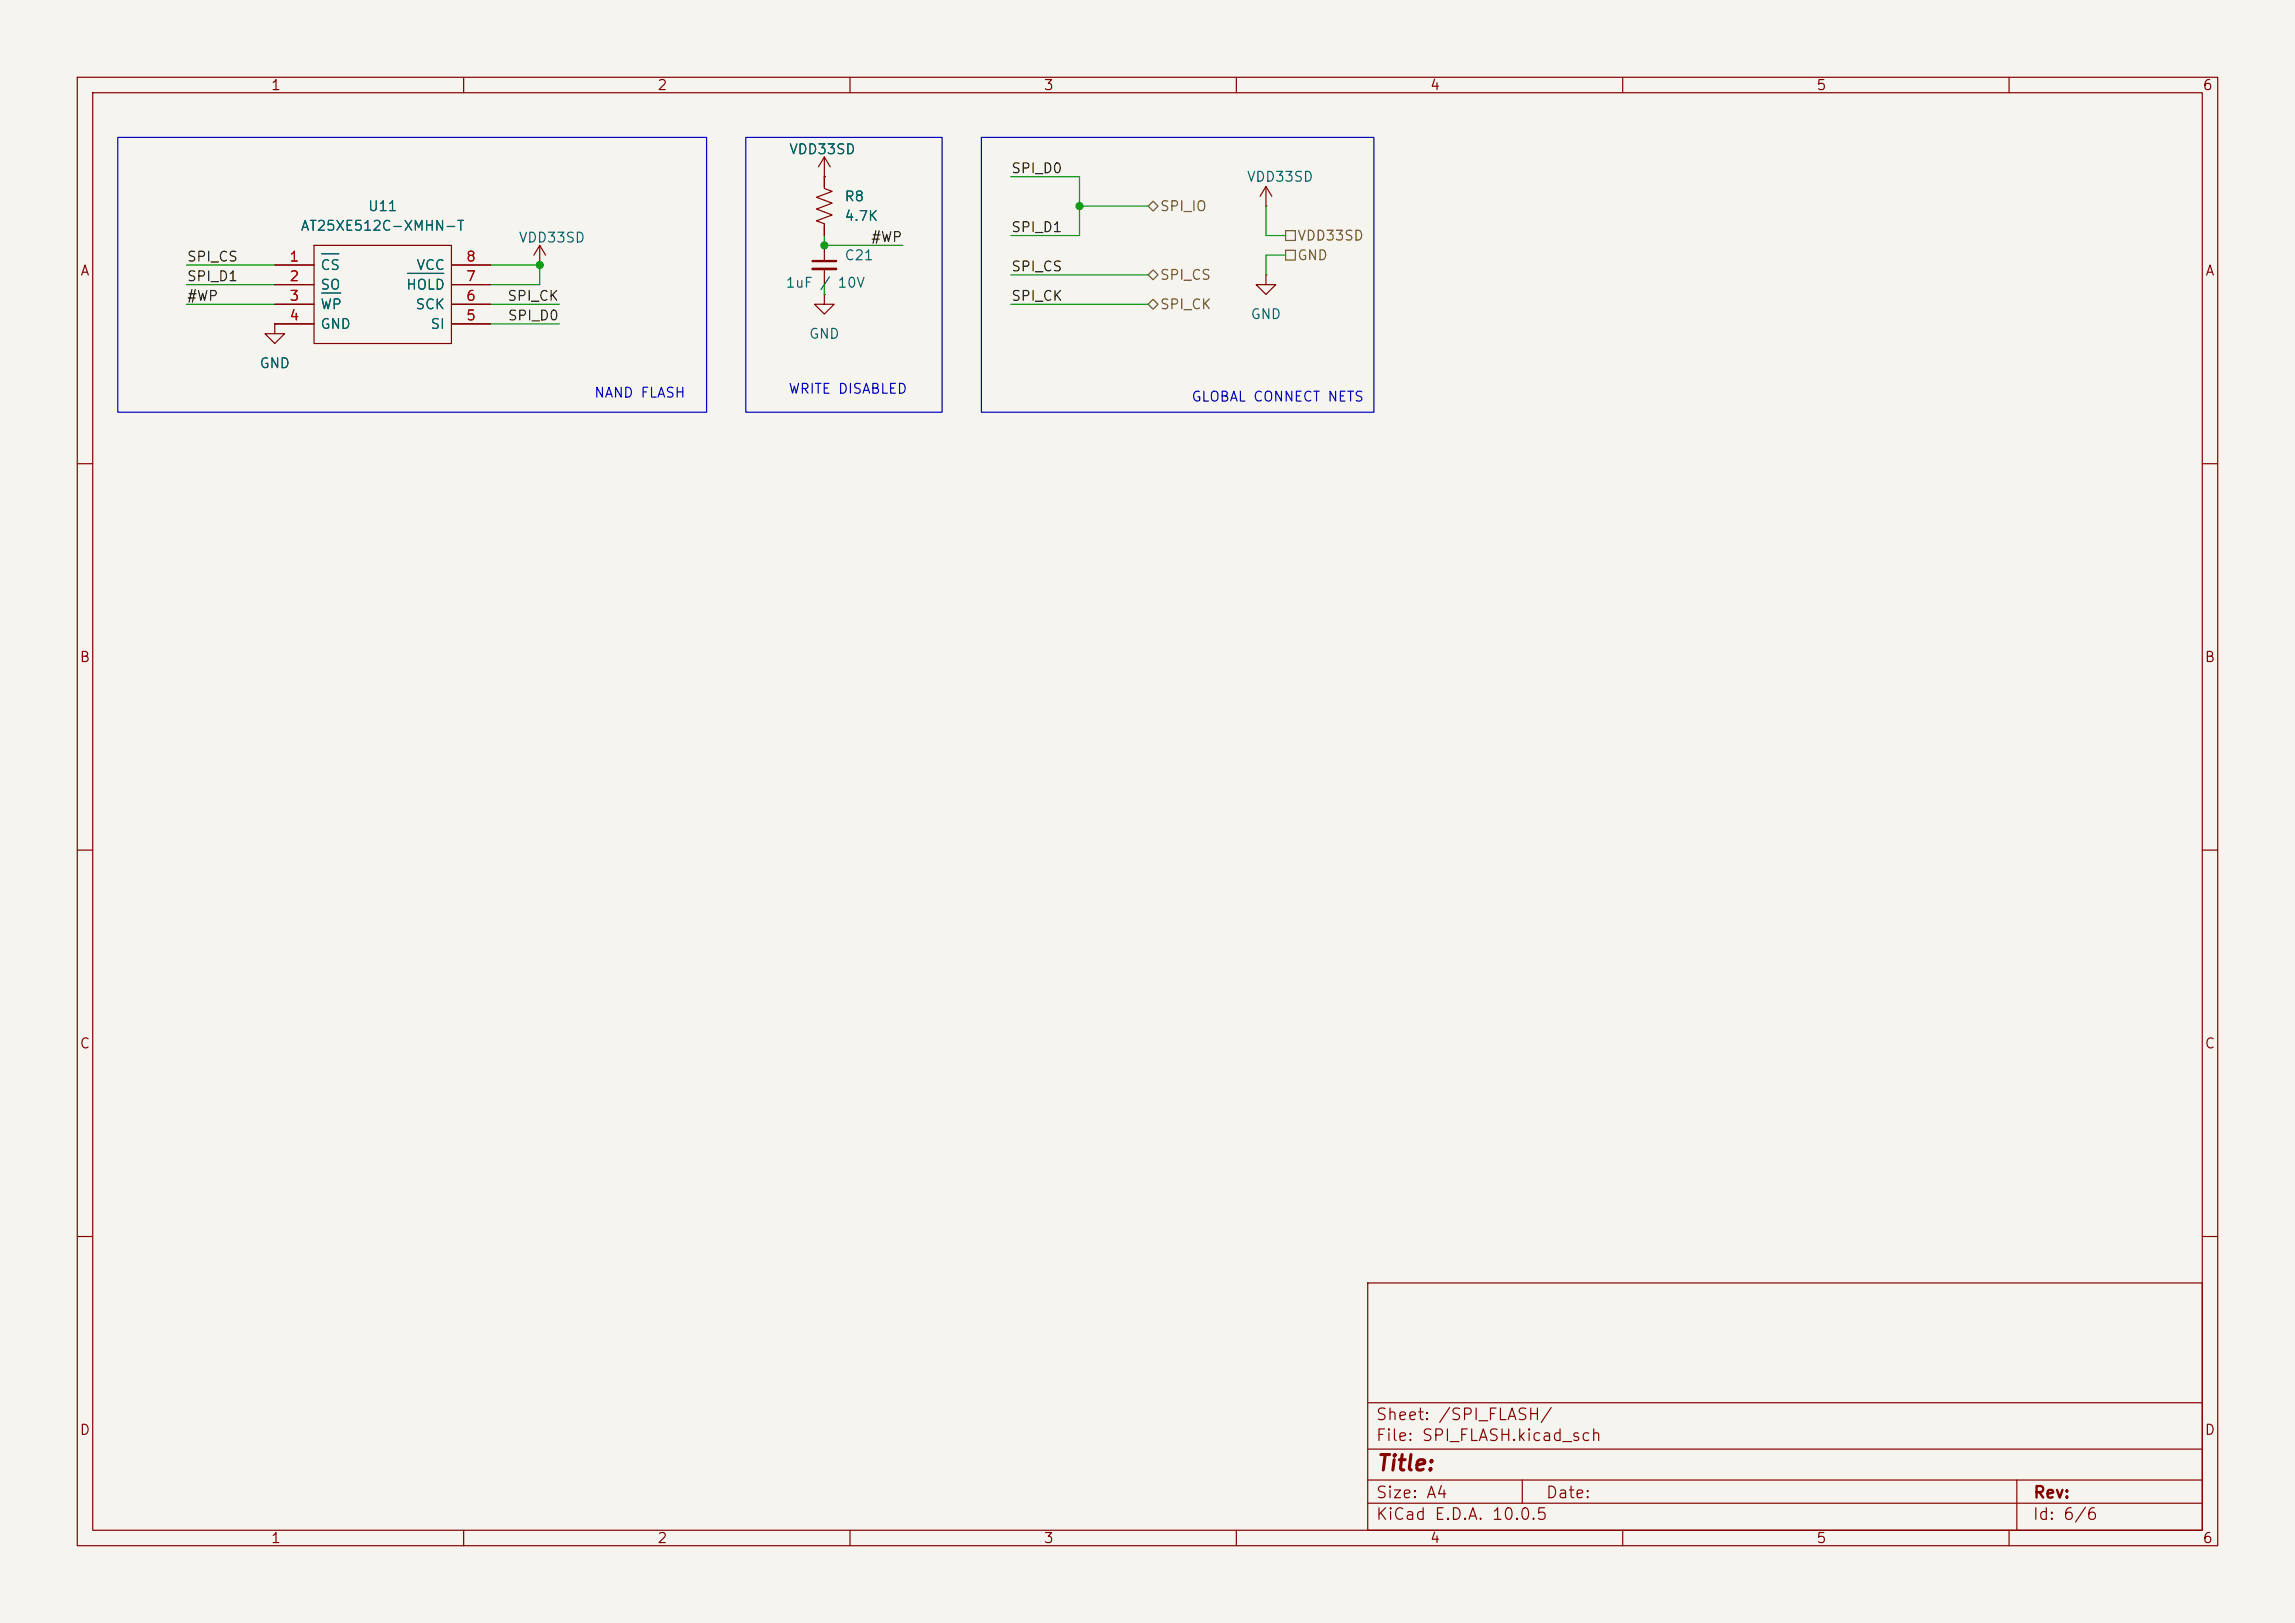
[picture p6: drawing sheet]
(kicad_sch
 (version 20260306)
 (generator "eeschema")
 (generator_version "10.0")
 (paper "A4")
 (lib_symbols
  (symbol "Device:C_Small"
   (pin_numbers (hide yes))
   (pin_names
    (offset 0.254) (hide yes)) (exclude_from_sim no) (in_bom yes) (on_board yes)
   (in_pos_files yes)
   (duplicate_pin_numbers_are_jumpers no)
   (property "Reference" "C" (at 0.254 1.778 0) (show_name no) (do_not_autoplace no) (effects (font (size 1.27 1.27)) (justify left)))
   (property "Value" "C_Small" (at 0.254 -2.032 0) (show_name no) (do_not_autoplace no) (effects (font (size 1.27 1.27)) (justify left)))
   (property "Footprint" "" (at 0 0 0) (show_name no) (do_not_autoplace no) (hide yes) (effects (font (size 1.27 1.27))))
   (property "Datasheet" "" (at 0 0 0) (show_name no) (do_not_autoplace no) (hide yes) (effects (font (size 1.27 1.27))))
   (property "Description" "Unpolarized capacitor, small symbol" (at 0 0 0) (show_name no) (do_not_autoplace no) (hide yes) (effects (font (size 1.27 1.27))))
   (symbol "C_Small_0_1"
    (polyline (pts (xy -1.524 0.508) (xy 1.524 0.508)) (stroke (width 0.3048) (type default)) (fill (type none)))
    (polyline (pts (xy -1.524 -0.508) (xy 1.524 -0.508)) (stroke (width 0.3302) (type default)) (fill (type none))))
   (symbol "C_Small_1_1"
    (pin passive line (at 0 2.54 270) (length 2.032) (name "" (effects (font (size 1.27 1.27)))) (number "1" (effects (font (size 1.27 1.27)))))
    (pin passive line (at 0 -2.54 90) (length 2.032) (name "" (effects (font (size 1.27 1.27)))) (number "2" (effects (font (size 1.27 1.27))))))
   (embedded_fonts no))
  (symbol "Device:R_US"
   (pin_numbers (hide yes))
   (pin_names
    (offset 0)) (exclude_from_sim no) (in_bom yes) (on_board yes)
   (in_pos_files yes)
   (duplicate_pin_numbers_are_jumpers no)
   (property "Reference" "R" (at 2.54 0 90) (show_name no) (do_not_autoplace no) (effects (font (size 1.27 1.27))))
   (property "Value" "R_US" (at -2.54 0 90) (show_name no) (do_not_autoplace no) (effects (font (size 1.27 1.27))))
   (property "Footprint" "" (at 1.016 -0.254 90) (show_name no) (do_not_autoplace no) (hide yes) (effects (font (size 1.27 1.27))))
   (property "Datasheet" "" (at 0 0 0) (show_name no) (do_not_autoplace no) (hide yes) (effects (font (size 1.27 1.27))))
   (property "Description" "Resistor, US symbol" (at 0 0 0) (show_name no) (do_not_autoplace no) (hide yes) (effects (font (size 1.27 1.27))))
   (symbol "R_US_0_1"
    (polyline (pts (xy 0 2.286) (xy 0 2.54)) (stroke (width 0) (type default)) (fill (type none)))
    (polyline (pts (xy 0 2.286) (xy 1.016 1.905) (xy 0 1.524) (xy -1.016 1.143) (xy 0 0.762)) (stroke (width 0) (type default)) (fill (type none)))
    (polyline (pts (xy 0 0.762) (xy 1.016 0.381) (xy 0 0) (xy -1.016 -0.381) (xy 0 -0.762)) (stroke (width 0) (type default)) (fill (type none)))
    (polyline (pts (xy 0 -0.762) (xy 1.016 -1.143) (xy 0 -1.524) (xy -1.016 -1.905) (xy 0 -2.286)) (stroke (width 0) (type default)) (fill (type none)))
    (polyline (pts (xy 0 -2.286) (xy 0 -2.54)) (stroke (width 0) (type default)) (fill (type none))))
   (symbol "R_US_1_1"
    (pin passive line (at 0 3.81 270) (length 1.27) (name "" (effects (font (size 1.27 1.27)))) (number "1" (effects (font (size 1.27 1.27)))))
    (pin passive line (at 0 -3.81 90) (length 1.27) (name "" (effects (font (size 1.27 1.27)))) (number "2" (effects (font (size 1.27 1.27))))))
   (embedded_fonts no))
  (symbol "New_Library:AT25XE512C-XMHN-T"
   (pin_names
    (offset 0.762)) (exclude_from_sim no) (in_bom yes) (on_board yes)
   (in_pos_files yes)
   (duplicate_pin_numbers_are_jumpers no)
   (property "Reference" "U" (at -6.35 7.62 0) (show_name no) (do_not_autoplace no) (effects (font (size 1.27 1.27)) (justify left)))
   (property "Value" "AT25XE512C-XMHN-T" (at -10.16 -7.62 0) (show_name no) (do_not_autoplace no) (effects (font (size 1.27 1.27)) (justify left)))
   (property "Footprint" "" (at -49.53 -10.16 0) (show_name no) (do_not_autoplace no) (hide yes) (effects (font (size 1.27 1.27)) (justify left)))
   (property "Datasheet" "" (at -49.53 -12.7 0) (show_name no) (do_not_autoplace no) (hide yes) (effects (font (size 1.27 1.27)) (justify left)))
   (property "Description" "" (at 54.61 -30.48 0) (show_name no) (do_not_autoplace no) (hide yes) (effects (font (size 1.27 1.27))))
   (property "Description_1" "" (at -49.53 -15.24 0) (show_name no) (do_not_autoplace no) (hide yes) (effects (font (size 1.27 1.27)) (justify left)))
   (property "Height" "" (at 15.24 -8.89 0) (show_name no) (do_not_autoplace no) (hide yes) (effects (font (size 1.27 1.27)) (justify left)))
   (property "Mouser Part Number" "" (at -49.53 -20.32 0) (show_name no) (do_not_autoplace no) (hide yes) (effects (font (size 1.27 1.27)) (justify left)))
   (property "Mouser Price/Stock" "" (at -49.53 -22.86 0) (show_name no) (do_not_autoplace no) (hide yes) (effects (font (size 1.27 1.27)) (justify left)))
   (property "Manufacturer_Name" "" (at -49.53 -25.4 0) (show_name no) (do_not_autoplace no) (hide yes) (effects (font (size 1.27 1.27)) (justify left)))
   (property "Manufacturer_Part_Number" "" (at -49.53 -27.94 0) (show_name no) (do_not_autoplace no) (hide yes) (effects (font (size 1.27 1.27)) (justify left)))
   (symbol "AT25XE512C-XMHN-T_0_0"
    (pin passive line (at -13.97 3.81 0) (length 5.08) (name "~{CS}" (effects (font (size 1.27 1.27)))) (number "1" (effects (font (size 1.27 1.27)))))
    (pin passive line (at -13.97 1.27 0) (length 5.08) (name "SO" (effects (font (size 1.27 1.27)))) (number "2" (effects (font (size 1.27 1.27)))))
    (pin passive line (at -13.97 -1.27 0) (length 5.08) (name "~{WP}" (effects (font (size 1.27 1.27)))) (number "3" (effects (font (size 1.27 1.27)))))
    (pin passive line (at -13.97 -3.81 0) (length 5.08) (name "GND" (effects (font (size 1.27 1.27)))) (number "4" (effects (font (size 1.27 1.27)))))
    (pin passive line (at 13.97 -3.81 180) (length 5.08) (name "SI" (effects (font (size 1.27 1.27)))) (number "5" (effects (font (size 1.27 1.27)))))
    (pin passive line (at 13.97 -1.27 180) (length 5.08) (name "SCK" (effects (font (size 1.27 1.27)))) (number "6" (effects (font (size 1.27 1.27)))))
    (pin passive line (at 13.97 1.27 180) (length 5.08) (name "~{HOLD}" (effects (font (size 1.27 1.27)))) (number "7" (effects (font (size 1.27 1.27)))))
    (pin passive line (at 13.97 3.81 180) (length 5.08) (name "VCC" (effects (font (size 1.27 1.27)))) (number "8" (effects (font (size 1.27 1.27))))))
   (symbol "AT25XE512C-XMHN-T_0_1"
    (polyline (pts (xy -8.89 6.35) (xy 8.89 6.35) (xy 8.89 -6.35) (xy -8.89 -6.35) (xy -8.89 6.35)) (stroke (width 0.1524) (type solid)) (fill (type none))))
   (embedded_fonts no))
  (symbol "power:+3V3"
   (power global)
   (pin_numbers (hide yes))
   (pin_names
    (offset 0) (hide yes)) (exclude_from_sim no) (in_bom yes) (on_board yes)
   (in_pos_files yes)
   (duplicate_pin_numbers_are_jumpers no)
   (property "Reference" "#PWR" (at 0 -3.81 0) (show_name no) (do_not_autoplace no) (hide yes) (effects (font (size 1.27 1.27))))
   (property "Value" "+3V3" (at 0 3.556 0) (show_name no) (do_not_autoplace no) (effects (font (size 1.27 1.27))))
   (property "Footprint" "" (at 0 0 0) (show_name no) (do_not_autoplace no) (hide yes) (effects (font (size 1.27 1.27))))
   (property "Datasheet" "" (at 0 0 0) (show_name no) (do_not_autoplace no) (hide yes) (effects (font (size 1.27 1.27))))
   (property "Description" "Power symbol creates a global label with name \"+3V3\"" (at 0 0 0) (show_name no) (do_not_autoplace no) (hide yes) (effects (font (size 1.27 1.27))))
   (symbol "+3V3_0_1"
    (polyline (pts (xy -0.762 1.27) (xy 0 2.54)) (stroke (width 0) (type default)) (fill (type none)))
    (polyline (pts (xy 0 2.54) (xy 0.762 1.27)) (stroke (width 0) (type default)) (fill (type none)))
    (polyline (pts (xy 0 0) (xy 0 2.54)) (stroke (width 0) (type default)) (fill (type none))))
   (symbol "+3V3_1_1"
    (pin power_in line (at 0 0 90) (length 0) (name "" (effects (font (size 1.27 1.27)))) (number "1" (effects (font (size 1.27 1.27))))))
   (embedded_fonts no))
  (symbol "power:GND"
   (power global)
   (pin_numbers (hide yes))
   (pin_names
    (offset 0) (hide yes)) (exclude_from_sim no) (in_bom yes) (on_board yes)
   (in_pos_files yes)
   (duplicate_pin_numbers_are_jumpers no)
   (property "Reference" "#PWR" (at 0 -6.35 0) (show_name no) (do_not_autoplace no) (hide yes) (effects (font (size 1.27 1.27))))
   (property "Value" "GND" (at 0 -3.81 0) (show_name no) (do_not_autoplace no) (effects (font (size 1.27 1.27))))
   (property "Footprint" "" (at 0 0 0) (show_name no) (do_not_autoplace no) (hide yes) (effects (font (size 1.27 1.27))))
   (property "Datasheet" "" (at 0 0 0) (show_name no) (do_not_autoplace no) (hide yes) (effects (font (size 1.27 1.27))))
   (property "Description" "Power symbol creates a global label with name \"GND\" , ground" (at 0 0 0) (show_name no) (do_not_autoplace no) (hide yes) (effects (font (size 1.27 1.27))))
   (symbol "GND_0_1"
    (polyline (pts (xy 0 0) (xy 0 -1.27) (xy 1.27 -1.27) (xy 0 -2.54) (xy -1.27 -1.27) (xy 0 -1.27)) (stroke (width 0) (type default)) (fill (type none))))
   (symbol "GND_1_1"
    (pin power_in line (at 0 0 270) (length 0) (name "" (effects (font (size 1.27 1.27)))) (number "1" (effects (font (size 1.27 1.27))))))
   (embedded_fonts no)))
 (rectangle
  (start 15.24 17.78)
  (end 91.44 53.34)
  (stroke (width 0) (type default))
  (fill (type none)))
 (rectangle
  (start 96.52 17.78)
  (end 121.92 53.34)
  (stroke (width 0) (type default))
  (fill (type none)))
 (rectangle
  (start 127 17.78)
  (end 177.8 53.34)
  (stroke (width 0) (type default))
  (fill (type none)))
 (text "WRITE DISABLED\n"
  (exclude_from_sim no)
  (at 109.728 50.546 0)
  (effects (font (size 1.27 1.27))))
 (text "NAND FLASH"
  (exclude_from_sim no)
  (at 82.804 51.054 0)
  (effects (font (size 1.27 1.27))))
 (text "GLOBAL CONNECT NETS"
  (exclude_from_sim no)
  (at 165.354 51.562 0)
  (effects (font (size 1.27 1.27))))
 (junction
  (at 106.68 31.75)
  (diameter 0)
  (color 0 0 0 0))
 (junction
  (at 139.7 26.67)
  (diameter 0)
  (color 0 0 0 0))
 (junction
  (at 69.85 34.29)
  (diameter 0)
  (color 0 0 0 0))
 (wire
  (pts (xy 24.13 39.37) (xy 35.56 39.37))
  (stroke (width 0) (type default)))
 (wire
  (pts (xy 116.84 31.75) (xy 106.68 31.75))
  (stroke (width 0) (type default)))
 (wire
  (pts (xy 130.81 35.56) (xy 148.59 35.56))
  (stroke (width 0) (type default)))
 (wire
  (pts (xy 130.81 30.48) (xy 139.7 30.48))
  (stroke (width 0) (type default)))
 (wire
  (pts (xy 106.68 38.1) (xy 106.68 36.83))
  (stroke (width 0) (type default)))
 (wire
  (pts (xy 130.81 39.37) (xy 148.59 39.37))
  (stroke (width 0) (type default)))
 (wire
  (pts (xy 139.7 30.48) (xy 139.7 26.67))
  (stroke (width 0) (type default)))
 (wire
  (pts (xy 72.39 39.37) (xy 63.5 39.37))
  (stroke (width 0) (type default)))
 (wire
  (pts (xy 130.81 22.86) (xy 139.7 22.86))
  (stroke (width 0) (type default)))
 (wire
  (pts (xy 24.13 36.83) (xy 35.56 36.83))
  (stroke (width 0) (type default)))
 (wire
  (pts (xy 166.37 30.48) (xy 163.83 30.48))
  (stroke (width 0) (type default)))
 (wire
  (pts (xy 139.7 22.86) (xy 139.7 26.67))
  (stroke (width 0) (type default)))
 (wire
  (pts (xy 139.7 26.67) (xy 148.59 26.67))
  (stroke (width 0) (type default)))
 (wire
  (pts (xy 163.83 33.02) (xy 166.37 33.02))
  (stroke (width 0) (type default)))
 (wire
  (pts (xy 106.68 30.48) (xy 106.68 31.75))
  (stroke (width 0) (type default)))
 (wire
  (pts (xy 24.13 34.29) (xy 35.56 34.29))
  (stroke (width 0) (type default)))
 (wire
  (pts (xy 69.85 34.29) (xy 63.5 34.29))
  (stroke (width 0) (type default)))
 (wire
  (pts (xy 72.39 41.91) (xy 63.5 41.91))
  (stroke (width 0) (type default)))
 (wire
  (pts (xy 63.5 36.83) (xy 69.85 36.83))
  (stroke (width 0) (type default)))
 (wire
  (pts (xy 163.83 26.67) (xy 163.83 30.48))
  (stroke (width 0) (type default)))
 (wire
  (pts (xy 163.83 35.56) (xy 163.83 33.02))
  (stroke (width 0) (type default)))
 (wire
  (pts (xy 69.85 36.83) (xy 69.85 34.29))
  (stroke (width 0) (type default)))
 (label "#WP"
  (at 116.84 31.75 180)
  (effects (font (size 1.27 1.27)) (justify right bottom)))
 (label "SPI_CK"
  (at 72.39 39.37 180)
  (effects (font (size 1.27 1.27)) (justify right bottom)))
 (label "SPI_CK"
  (at 130.81 39.37 0)
  (effects (font (size 1.27 1.27)) (justify left bottom)))
 (label "SPI_D0"
  (at 130.81 22.86 0)
  (effects (font (size 1.27 1.27)) (justify left bottom)))
 (label "SPI_CS"
  (at 24.13 34.29 0)
  (effects (font (size 1.27 1.27)) (justify left bottom)))
 (label "#WP"
  (at 24.13 39.37 0)
  (effects (font (size 1.27 1.27)) (justify left bottom)))
 (label "SPI_D1"
  (at 130.81 30.48 0)
  (effects (font (size 1.27 1.27)) (justify left bottom)))
 (label "SPI_D0"
  (at 72.39 41.91 180)
  (effects (font (size 1.27 1.27)) (justify right bottom)))
 (label "SPI_D1"
  (at 24.13 36.83 0)
  (effects (font (size 1.27 1.27)) (justify left bottom)))
 (label "SPI_CS"
  (at 130.81 35.56 0)
  (effects (font (size 1.27 1.27)) (justify left bottom)))
 (hierarchical_label "GND"
  (shape passive)
  (at 166.37 33.02 0)
  (effects (font (size 1.27 1.27)) (justify left)))
 (hierarchical_label "SPI_IO"
  (shape bidirectional)
  (at 148.59 26.67 0)
  (effects (font (size 1.27 1.27)) (justify left)))
 (hierarchical_label "SPI_CK"
  (shape bidirectional)
  (at 148.59 39.37 0)
  (effects (font (size 1.27 1.27)) (justify left)))
 (hierarchical_label "SPI_CS"
  (shape bidirectional)
  (at 148.59 35.56 0)
  (effects (font (size 1.27 1.27)) (justify left)))
 (hierarchical_label "VDD33SD"
  (shape passive)
  (at 166.37 30.48 0)
  (effects (font (size 1.27 1.27)) (justify left)))
 (symbol
  (lib_id "Device:R_US")
  (at 106.68 26.67 0)
  (unit 1)
  (body_style 1)
  (exclude_from_sim no)
  (in_bom yes)
  (on_board yes)
  (in_pos_files yes)
  (dnp no)
  (fields_autoplaced yes)
  (property "Reference" "R8" (at 109.22 25.3999 0) (show_name no) (do_not_autoplace no) (effects (font (size 1.27 1.27)) (justify left)))
  (property "Value" "4.7K" (at 109.22 27.9399 0) (show_name no) (do_not_autoplace no) (effects (font (size 1.27 1.27)) (justify left)))
  (property "Footprint" "Resistor_SMD:R_0201_0603Metric" (at 107.696 26.924 90) (hide yes) (show_name no) (do_not_autoplace no) (effects (font (size 1.27 1.27))))
  (property "Datasheet" "" (at 106.68 26.67 0) (hide yes) (show_name no) (do_not_autoplace no) (effects (font (size 1.27 1.27))))
  (property "Description" "Resistor, US symbol" (at 106.68 26.67 0) (hide yes) (show_name no) (do_not_autoplace no) (effects (font (size 1.27 1.27))))
  (pin "1")
  (pin "2"))
 (symbol
  (lib_id "New_Library:AT25XE512C-XMHN-T")
  (at 49.53 38.1 0)
  (unit 1)
  (body_style 1)
  (exclude_from_sim no)
  (in_bom yes)
  (on_board yes)
  (in_pos_files yes)
  (dnp no)
  (fields_autoplaced yes)
  (property "Reference" "U11" (at 49.53 26.67 0) (show_name no) (do_not_autoplace no) (effects (font (size 1.27 1.27))))
  (property "Value" "AT25XE512C-XMHN-T" (at 49.53 29.21 0) (show_name no) (do_not_autoplace no) (effects (font (size 1.27 1.27))))
  (property "Footprint" "Library:SOP65P640X120-8N" (at 0 48.26 0) (hide yes) (show_name no) (do_not_autoplace no) (effects (font (size 1.27 1.27)) (justify left)))
  (property "Datasheet" "" (at 0 50.8 0) (hide yes) (show_name no) (do_not_autoplace no) (effects (font (size 1.27 1.27)) (justify left)))
  (property "Description" "" (at 104.14 68.58 0) (hide yes) (show_name no) (do_not_autoplace no) (effects (font (size 1.27 1.27))))
  (property "Description_1" "" (at 0 53.34 0) (hide yes) (show_name no) (do_not_autoplace no) (effects (font (size 1.27 1.27)) (justify left)))
  (property "Height" "" (at 64.77 46.99 0) (hide yes) (show_name no) (do_not_autoplace no) (effects (font (size 1.27 1.27)) (justify left)))
  (property "Mouser Part Number" "" (at 0 58.42 0) (hide yes) (show_name no) (do_not_autoplace no) (effects (font (size 1.27 1.27)) (justify left)))
  (property "Mouser Price/Stock" "" (at 0 60.96 0) (hide yes) (show_name no) (do_not_autoplace no) (effects (font (size 1.27 1.27)) (justify left)))
  (property "Manufacturer_Name" "" (at 0 63.5 0) (hide yes) (show_name no) (do_not_autoplace no) (effects (font (size 1.27 1.27)) (justify left)))
  (property "Manufacturer_Part_Number" "" (at 0 66.04 0) (hide yes) (show_name no) (do_not_autoplace no) (effects (font (size 1.27 1.27)) (justify left)))
  (pin "4")
  (pin "2")
  (pin "3")
  (pin "5")
  (pin "7")
  (pin "8")
  (pin "6")
  (pin "1"))
 (symbol
  (lib_id "Device:C_Small")
  (at 106.68 34.29 0)
  (unit 1)
  (body_style 1)
  (exclude_from_sim no)
  (in_bom yes)
  (on_board yes)
  (in_pos_files yes)
  (dnp no)
  (property "Reference" "C21" (at 109.22 33.0262 0) (show_name no) (do_not_autoplace no) (effects (font (size 1.27 1.27)) (justify left)))
  (property "Value" "1uF / 10V" (at 101.6 36.576 0) (show_name no) (do_not_autoplace no) (effects (font (size 1.27 1.27)) (justify left)))
  (property "Footprint" "Capacitor_SMD:C_0201_0603Metric" (at 106.68 34.29 0) (hide yes) (show_name no) (do_not_autoplace no) (effects (font (size 1.27 1.27))))
  (property "Datasheet" "" (at 106.68 34.29 0) (hide yes) (show_name no) (do_not_autoplace no) (effects (font (size 1.27 1.27))))
  (property "Description" "Unpolarized capacitor, small symbol" (at 106.68 34.29 0) (hide yes) (show_name no) (do_not_autoplace no) (effects (font (size 1.27 1.27))))
  (pin "1")
  (pin "2"))
 (symbol
  (lib_id "power:GND")
  (at 35.56 41.91 0)
  (unit 1)
  (body_style 1)
  (exclude_from_sim no)
  (in_bom yes)
  (on_board yes)
  (in_pos_files yes)
  (dnp no)
  (fields_autoplaced yes)
  (property "Reference" "#PWR0108" (at 35.56 48.26 0) (hide yes) (show_name no) (do_not_autoplace no) (effects (font (size 1.27 1.27))))
  (property "Value" "GND" (at 35.56 46.99 0) (show_name no) (do_not_autoplace no) (effects (font (size 1.27 1.27))))
  (property "Footprint" "" (at 35.56 41.91 0) (hide yes) (show_name no) (do_not_autoplace no) (effects (font (size 1.27 1.27))))
  (property "Datasheet" "" (at 35.56 41.91 0) (hide yes) (show_name no) (do_not_autoplace no) (effects (font (size 1.27 1.27))))
  (property "Description" "Power symbol creates a global label with name \"GND\" , ground" (at 35.56 41.91 0) (hide yes) (show_name no) (do_not_autoplace no) (effects (font (size 1.27 1.27))))
  (pin "1"))
 (symbol
  (lib_id "power:GND")
  (at 106.68 38.1 0)
  (unit 1)
  (body_style 1)
  (exclude_from_sim no)
  (in_bom yes)
  (on_board yes)
  (in_pos_files yes)
  (dnp no)
  (fields_autoplaced yes)
  (property "Reference" "#PWR0111" (at 106.68 44.45 0) (hide yes) (show_name no) (do_not_autoplace no) (effects (font (size 1.27 1.27))))
  (property "Value" "GND" (at 106.68 43.18 0) (show_name no) (do_not_autoplace no) (effects (font (size 1.27 1.27))))
  (property "Footprint" "" (at 106.68 38.1 0) (hide yes) (show_name no) (do_not_autoplace no) (effects (font (size 1.27 1.27))))
  (property "Datasheet" "" (at 106.68 38.1 0) (hide yes) (show_name no) (do_not_autoplace no) (effects (font (size 1.27 1.27))))
  (property "Description" "Power symbol creates a global label with name \"GND\" , ground" (at 106.68 38.1 0) (hide yes) (show_name no) (do_not_autoplace no) (effects (font (size 1.27 1.27))))
  (pin "1"))
 (symbol
  (lib_id "power:+3V3")
  (at 69.85 34.29 0)
  (unit 1)
  (body_style 1)
  (exclude_from_sim no)
  (in_bom yes)
  (on_board yes)
  (in_pos_files yes)
  (dnp no)
  (property "Reference" "#PWR0109" (at 69.85 38.1 0) (hide yes) (show_name no) (do_not_autoplace no) (effects (font (size 1.27 1.27))))
  (property "Value" "VDD33SD" (at 67.056 30.734 0) (show_name no) (do_not_autoplace no) (effects (font (size 1.27 1.27)) (justify left)))
  (property "Footprint" "" (at 69.85 34.29 0) (hide yes) (show_name no) (do_not_autoplace no) (effects (font (size 1.27 1.27))))
  (property "Datasheet" "" (at 69.85 34.29 0) (hide yes) (show_name no) (do_not_autoplace no) (effects (font (size 1.27 1.27))))
  (property "Description" "Power symbol creates a global label with name \"+3V3\"" (at 69.85 34.29 0) (hide yes) (show_name no) (do_not_autoplace no) (effects (font (size 1.27 1.27))))
  (pin "1"))
 (symbol
  (lib_id "power:GND")
  (at 163.83 35.56 0)
  (unit 1)
  (body_style 1)
  (exclude_from_sim no)
  (in_bom yes)
  (on_board yes)
  (in_pos_files yes)
  (dnp no)
  (fields_autoplaced yes)
  (property "Reference" "#PWR0107" (at 163.83 41.91 0) (hide yes) (show_name no) (do_not_autoplace no) (effects (font (size 1.27 1.27))))
  (property "Value" "GND" (at 163.83 40.64 0) (show_name no) (do_not_autoplace no) (effects (font (size 1.27 1.27))))
  (property "Footprint" "" (at 163.83 35.56 0) (hide yes) (show_name no) (do_not_autoplace no) (effects (font (size 1.27 1.27))))
  (property "Datasheet" "" (at 163.83 35.56 0) (hide yes) (show_name no) (do_not_autoplace no) (effects (font (size 1.27 1.27))))
  (property "Description" "Power symbol creates a global label with name \"GND\" , ground" (at 163.83 35.56 0) (hide yes) (show_name no) (do_not_autoplace no) (effects (font (size 1.27 1.27))))
  (pin "1"))
 (symbol
  (lib_id "power:+3V3")
  (at 106.68 22.86 0)
  (unit 1)
  (body_style 1)
  (exclude_from_sim no)
  (in_bom yes)
  (on_board yes)
  (in_pos_files yes)
  (dnp no)
  (property "Reference" "#PWR0110" (at 106.68 26.67 0) (hide yes) (show_name no) (do_not_autoplace no) (effects (font (size 1.27 1.27))))
  (property "Value" "VDD33SD" (at 106.426 19.304 0) (show_name no) (do_not_autoplace no) (effects (font (size 1.27 1.27))))
  (property "Footprint" "" (at 106.68 22.86 0) (hide yes) (show_name no) (do_not_autoplace no) (effects (font (size 1.27 1.27))))
  (property "Datasheet" "" (at 106.68 22.86 0) (hide yes) (show_name no) (do_not_autoplace no) (effects (font (size 1.27 1.27))))
  (property "Description" "Power symbol creates a global label with name \"+3V3\"" (at 106.68 22.86 0) (hide yes) (show_name no) (do_not_autoplace no) (effects (font (size 1.27 1.27))))
  (pin "1"))
 (symbol
  (lib_id "power:+3V3")
  (at 163.83 26.67 0)
  (unit 1)
  (body_style 1)
  (exclude_from_sim no)
  (in_bom yes)
  (on_board yes)
  (in_pos_files yes)
  (dnp no)
  (property "Reference" "#PWR0106" (at 163.83 30.48 0) (hide yes) (show_name no) (do_not_autoplace no) (effects (font (size 1.27 1.27))))
  (property "Value" "VDD33SD" (at 161.29 22.86 0) (show_name no) (do_not_autoplace no) (effects (font (size 1.27 1.27)) (justify left)))
  (property "Footprint" "" (at 163.83 26.67 0) (hide yes) (show_name no) (do_not_autoplace no) (effects (font (size 1.27 1.27))))
  (property "Datasheet" "" (at 163.83 26.67 0) (hide yes) (show_name no) (do_not_autoplace no) (effects (font (size 1.27 1.27))))
  (property "Description" "Power symbol creates a global label with name \"+3V3\"" (at 163.83 26.67 0) (hide yes) (show_name no) (do_not_autoplace no) (effects (font (size 1.27 1.27))))
  (pin "1")))
